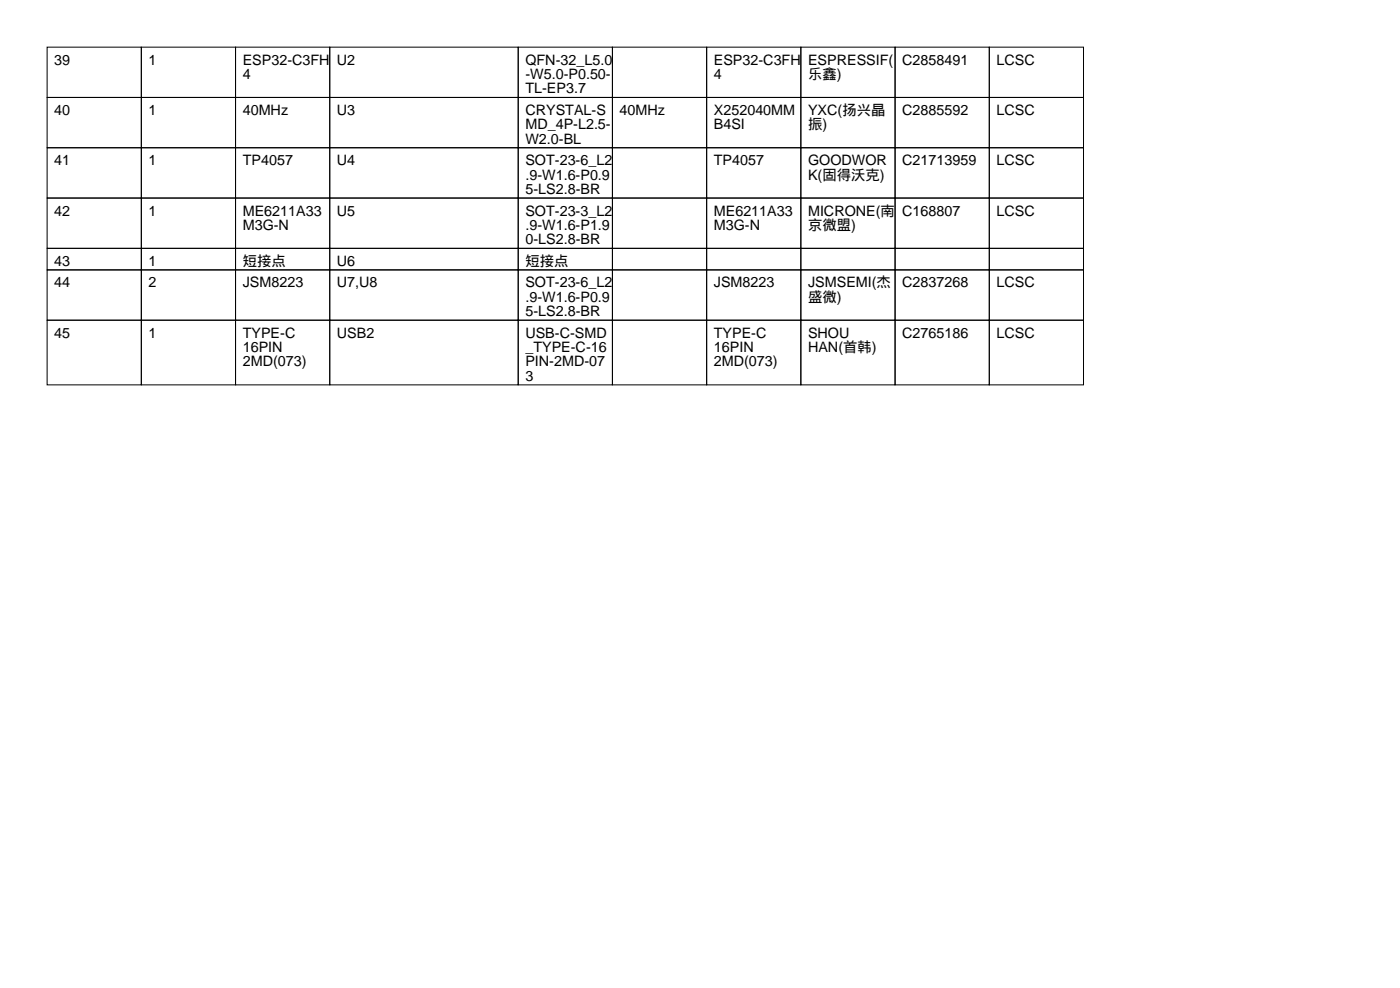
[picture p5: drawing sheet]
<svg xmlns="http://www.w3.org/2000/svg" width="297mm" height="210mm" viewBox="0 0 297 210" stroke-linecap="round" stroke-linejoin="round" font-family="sans-serif">
<defs><g id="words">
<g font-size="3">
<text x="11.5" y="13.7">39</text>
<text x="31.5" y="13.7">1</text>
<text x="51.5" y="13.7">ESP32-C3FH</text>
<text x="51.5" y="16.8">4</text>
<text x="71.5" y="13.7">U2</text>
<text x="111.5" y="13.7">QFN-32_L5.0</text>
<text x="111.5" y="16.8">-W5.0-P0.50-</text>
<text x="151.5" y="13.7">ESP32-C3FH</text>
<text x="151.5" y="16.8">4</text>
<text x="171.5" y="13.7">ESPRESSIF(</text>
<text x="171.5" y="16.8">乐鑫)</text>
<text x="191.5" y="13.7">C2858491</text>
<text x="211.5" y="13.7">LCSC</text>
<text x="111.5" y="19.8">TL-EP3.7</text>
<text x="11.5" y="24.4">40</text>
<text x="31.5" y="24.4">1</text>
<text x="51.5" y="24.4">40MHz</text>
<text x="71.5" y="24.4">U3</text>
<text x="111.5" y="24.4">CRYSTAL-S</text>
<text x="111.5" y="27.4">MD_4P-L2.5-</text>
<text x="131.5" y="24.4">40MHz</text>
<text x="151.5" y="24.4">X252040MM</text>
<text x="151.5" y="27.4">B4SI</text>
<text x="171.5" y="24.4">YXC(扬兴晶</text>
<text x="171.5" y="27.4">振)</text>
<text x="191.5" y="24.4">C2885592</text>
<text x="211.5" y="24.4">LCSC</text>
<text x="11.5" y="35.1">41</text>
<text x="31.5" y="35.1">1</text>
<text x="51.5" y="35.1">TP4057</text>
<text x="71.5" y="35.1">U4</text>
<text x="111.5" y="30.5">W2.0-BL</text>
<text x="111.5" y="35.1">SOT-23-6_L2</text>
<text x="151.5" y="35.1">TP4057</text>
<text x="171.5" y="35.1">GOODWOR</text>
<text x="191.5" y="35.1">C21713959</text>
<text x="211.5" y="35.1">LCSC</text>
<text x="111.5" y="38.1">.9-W1.6-P0.9</text>
<text x="111.5" y="41.2">5-LS2.8-BR</text>
<text x="171.5" y="38.1">K(固得沃克)</text>
<text x="11.5" y="45.7">42</text>
<text x="31.5" y="45.7">1</text>
<text x="51.5" y="45.7">ME6211A33</text>
<text x="71.5" y="45.7">U5</text>
<text x="111.5" y="45.7">SOT-23-3_L2</text>
<text x="151.5" y="45.7">ME6211A33</text>
<text x="171.5" y="45.7">MICRONE(南</text>
<text x="191.5" y="45.7">C168807</text>
<text x="211.5" y="45.7">LCSC</text>
<text x="51.5" y="48.8">M3G-N</text>
<text x="111.5" y="48.8">.9-W1.6-P1.9</text>
<text x="111.5" y="51.8">0-LS2.8-BR</text>
<text x="151.5" y="48.8">M3G-N</text>
<text x="171.5" y="48.8">京微盟)</text>
<text x="11.5" y="56.4">43</text>
<text x="31.5" y="56.4">1</text>
<text x="51.5" y="56.4">短接点</text>
<text x="71.5" y="56.4">U6</text>
<text x="111.5" y="56.4">短接点</text>
<text x="11.5" y="61">44</text>
<text x="31.5" y="61">2</text>
<text x="51.5" y="61">JSM8223</text>
<text x="71.5" y="61">U7,U8</text>
<text x="111.5" y="61">SOT-23-6_L2</text>
<text x="111.5" y="64">.9-W1.6-P0.9</text>
<text x="151.5" y="61">JSM8223</text>
<text x="171.5" y="61">JSMSEMI(杰</text>
<text x="171.5" y="64">盛微)</text>
<text x="191.5" y="61">C2837268</text>
<text x="211.5" y="61">LCSC</text>
<text x="11.5" y="71.6">45</text>
<text x="31.5" y="71.6">1</text>
<text x="51.5" y="71.6">TYPE-C</text>
<text x="71.5" y="71.6">USB2</text>
<text x="111.5" y="67.1">5-LS2.8-BR</text>
<text x="111.5" y="71.6">USB-C-SMD</text>
<text x="151.5" y="71.6">TYPE-C</text>
<text x="171.5" y="71.6">SHOU</text>
<text x="191.5" y="71.6">C2765186</text>
<text x="211.5" y="71.6">LCSC</text>
<text x="51.5" y="74.7">16PIN</text>
<text x="51.5" y="77.7">2MD(073)</text>
<text x="111.5" y="74.7">_TYPE-C-16</text>
<text x="111.5" y="77.7">PIN-2MD-07</text>
<text x="151.5" y="74.7">16PIN</text>
<text x="151.5" y="77.7">2MD(073)</text>
<text x="171.5" y="74.7">HAN(首韩)</text>
<text x="111.5" y="80.8">3</text>
</g>
</g></defs>
<g fill="none" stroke="#000" stroke-width=".21">
<path d="M10 10h20v10.7h-20zM30 10h20v10.7h-20zM50 10h20v10.7h-20zM70 10h40v10.7h-40zM110 10h20v10.7h-20zM130 10h20v10.7h-20zM150 10h20v10.7h-20zM170 10h20v10.7h-20zM190 10h20v10.7h-20zM210 10h20v10.7h-20zM10 20.7h20v10.6h-20zM10 31.3h20v10.7h-20z"/>
<path d="M30 20.7h20v10.6h-20zM30 31.3h20v10.7h-20zM50 20.7h20v10.6h-20zM50 31.3h20v10.7h-20zM70 20.7h40v10.6h-40zM70 31.3h40v10.7h-40zM110 20.7h20v10.6h-20zM110 31.3h20v10.7h-20zM130 20.7h20v10.6h-20zM130 31.3h20v10.7h-20zM150 20.7h20v10.6h-20zM150 31.3h20v10.7h-20z"/>
<path d="M170 20.7h20v10.6h-20zM170 31.3h20v10.7h-20zM190 20.7h20v10.6h-20zM190 31.3h20v10.7h-20zM210 20.7h20v10.6h-20zM210 31.3h20v10.7h-20zM10 42h20v10.7h-20zM10 52.7h20v4.5h-20zM10 57.2h20v10.7h-20zM30 42h20v10.7h-20zM30 52.7h20v4.5h-20zM30 57.2h20v10.7h-20z"/>
<path d="M50 42h20v10.7h-20zM50 52.7h20v4.5h-20zM50 57.2h20v10.7h-20zM70 42h40v10.7h-40zM70 52.7h40v4.5h-40zM70 57.2h40v10.7h-40zM110 42h20v10.7h-20zM110 52.7h20v4.5h-20zM110 57.2h20v10.7h-20zM130 42h20v10.7h-20zM130 52.7h20v4.5h-20zM130 57.2h20v10.7h-20z"/>
<path d="M150 42h20v10.7h-20zM150 52.7h20v4.5h-20zM150 57.2h20v10.7h-20zM170 42h20v10.7h-20zM170 52.7h20v4.5h-20zM170 57.2h20v10.7h-20zM190 42h20v10.7h-20zM190 52.7h20v4.5h-20zM190 57.2h20v10.7h-20zM210 42h20v10.7h-20zM210 52.7h20v4.5h-20zM210 57.2h20v10.7h-20z"/>
<path d="M10 67.9h20v13.7h-20zM30 67.9h20v13.7h-20zM50 67.9h20v13.7h-20zM70 67.9h40v13.7h-40zM110 67.9h20v13.7h-20zM130 67.9h20v13.7h-20zM150 67.9h20v13.7h-20zM170 67.9h20v13.7h-20zM190 67.9h20v13.7h-20zM210 67.9h20v13.7h-20z"/>
</g>
<use href="#words"/>
</svg>
